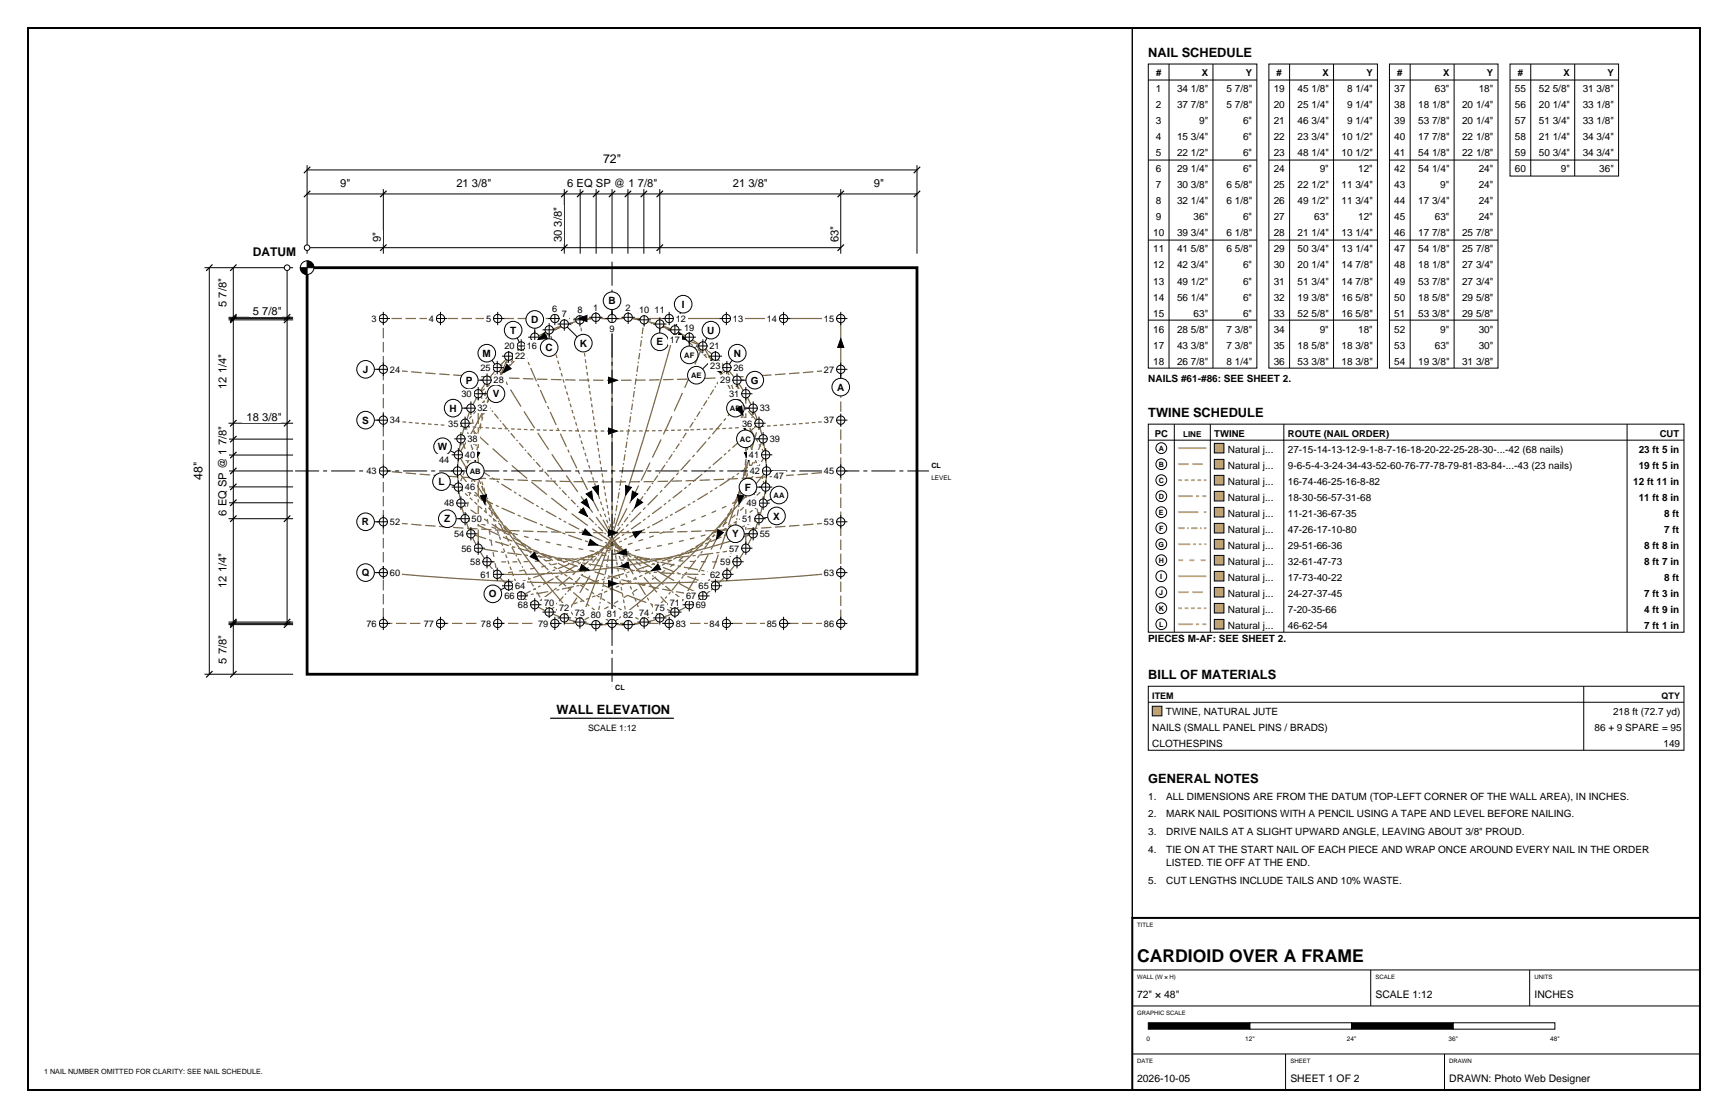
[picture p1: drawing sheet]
<svg xmlns="http://www.w3.org/2000/svg" width="432mm" height="279mm" viewBox="0 0 432 279" stroke-linecap="round" stroke-linejoin="round" font-family="sans-serif">
<defs><g id="words">
<text font-size="4.4" x="284.1" y="240.4">CARDIOID OVER A FRAME</text>
<g font-size="3.2">
<text x="286.9" y="14.2">NAIL SCHEDULE</text>
<text x="286.9" y="104.2">TWINE SCHEDULE</text>
<text x="286.9" y="169.7">BILL OF MATERIALS</text>
<text x="139" y="178.5">WALL ELEVATION</text>
<text x="286.9" y="195.7">GENERAL NOTES</text>
</g>
<g font-size="3.1">
<text x="150.7" y="40.8">72&quot;</text>
<text x="50.6" y="119.9" transform="rotate(-90 50.6 119.9)">48&quot;</text>
</g>
<text font-size="3" x="63.2" y="63.9">DATUM</text>
<g font-size="2.8">
<text x="85" y="46.8">9&quot;</text>
<text x="114" y="46.8">21 3/8&quot;</text>
<text x="141.7" y="46.8">6 EQ SP @ 1 7/8&quot;</text>
<text x="183.1" y="46.8">21 3/8&quot;</text>
<text x="218.4" y="46.8">9&quot;</text>
<text x="95.2" y="60.5" transform="rotate(-90 95.2 60.5)">9&quot;</text>
<text x="140.4" y="60.5" transform="rotate(-90 140.4 60.5)">30 3/8&quot;</text>
<text x="209.5" y="60.5" transform="rotate(-90 209.5 60.5)">63&quot;</text>
<text x="56.6" y="76.7" transform="rotate(-90 56.6 76.7)">5 7/8&quot;</text>
<text x="63.2" y="78.7">5 7/8&quot;</text>
<text x="56.6" y="97.2" transform="rotate(-90 56.6 97.2)">12 1/4&quot;</text>
<text x="61.6" y="105.2">18 3/8&quot;</text>
<text x="56.6" y="128.9" transform="rotate(-90 56.6 128.9)">6 EQ SP @ 1 7/8&quot;</text>
<text x="56.6" y="146.9" transform="rotate(-90 56.6 146.9)">12 1/4&quot;</text>
<text x="56.6" y="165.9" transform="rotate(-90 56.6 165.9)">5 7/8&quot;</text>
</g>
<g font-size="2.6">
<text x="284.1" y="249.4">72&quot; × 48&quot;</text>
<text x="343.7" y="249.4">SCALE 1:12</text>
<text x="383.4" y="249.4">INCHES</text>
<text x="284.1" y="270.4">2026-10-05</text>
<text x="322.4" y="270.4">SHEET 1 OF 2</text>
<text x="362.2" y="270.4">DRAWN: Photo Web Designer</text>
</g>
<g font-size="2.5">
<text x="288.8" y="23.1">1</text>
<text x="294.1" y="23.1">34 1/8&quot;</text>
<text x="306.5" y="23.1">5 7/8&quot;</text>
<text x="318.3" y="23.1">19</text>
<text x="324.3" y="23.1">45 1/8&quot;</text>
<text x="336.6" y="23.1">8 1/4&quot;</text>
<text x="348.4" y="23.1">37</text>
<text x="358.5" y="23.1">63&quot;</text>
<text x="369.5" y="23.1">18&quot;</text>
<text x="378.5" y="23.1">55</text>
<text x="384.5" y="23.1">52 5/8&quot;</text>
<text x="395.5" y="23.1">31 3/8&quot;</text>
<text x="288.8" y="27.1">2</text>
<text x="294.1" y="27.1">37 7/8&quot;</text>
<text x="306.5" y="27.1">5 7/8&quot;</text>
<text x="318.3" y="27.1">20</text>
<text x="324.3" y="27.1">25 1/4&quot;</text>
<text x="336.6" y="27.1">9 1/4&quot;</text>
<text x="348.4" y="27.1">38</text>
<text x="354.4" y="27.1">18 1/8&quot;</text>
<text x="365.4" y="27.1">20 1/4&quot;</text>
<text x="378.5" y="27.1">56</text>
<text x="384.5" y="27.1">20 1/4&quot;</text>
<text x="395.5" y="27.1">33 1/8&quot;</text>
<text x="288.8" y="31.1">3</text>
<text x="288.8" y="35.1">4</text>
<text x="294.1" y="35.1">15 3/4&quot;</text>
<text x="299.6" y="31.1">9&quot;</text>
<text x="310.6" y="31.1">6&quot;</text>
<text x="310.6" y="35.1">6&quot;</text>
<text x="318.3" y="31.1">21</text>
<text x="318.3" y="35.1">22</text>
<text x="324.3" y="31.1">46 3/4&quot;</text>
<text x="324.3" y="35.1">23 3/4&quot;</text>
<text x="335.2" y="35.1">10 1/2&quot;</text>
<text x="336.6" y="31.1">9 1/4&quot;</text>
<text x="348.4" y="31.1">39</text>
<text x="348.4" y="35.1">40</text>
<text x="354.4" y="31.1">53 7/8&quot;</text>
<text x="354.4" y="35.1">17 7/8&quot;</text>
<text x="365.4" y="31.1">20 1/4&quot;</text>
<text x="365.4" y="35.1">22 1/8&quot;</text>
<text x="378.5" y="31.1">57</text>
<text x="378.5" y="35.1">58</text>
<text x="384.5" y="31.1">51 3/4&quot;</text>
<text x="384.5" y="35.1">21 1/4&quot;</text>
<text x="395.5" y="31.1">33 1/8&quot;</text>
<text x="395.5" y="35.1">34 3/4&quot;</text>
<text x="288.8" y="39.1">5</text>
<text x="294.1" y="39.1">22 1/2&quot;</text>
<text x="310.6" y="39.1">6&quot;</text>
<text x="318.3" y="39.1">23</text>
<text x="324.3" y="39.1">48 1/4&quot;</text>
<text x="335.2" y="39.1">10 1/2&quot;</text>
<text x="348.4" y="39.1">41</text>
<text x="354.4" y="39.1">54 1/8&quot;</text>
<text x="365.4" y="39.1">22 1/8&quot;</text>
<text x="378.5" y="39.1">59</text>
<text x="384.5" y="39.1">50 3/4&quot;</text>
<text x="395.5" y="39.1">34 3/4&quot;</text>
<text x="288.8" y="43.1">6</text>
<text x="288.8" y="47.1">7</text>
<text x="294.1" y="43.1">29 1/4&quot;</text>
<text x="294.1" y="47.1">30 3/8&quot;</text>
<text x="306.5" y="47.1">6 5/8&quot;</text>
<text x="310.6" y="43.1">6&quot;</text>
<text x="318.3" y="43.1">24</text>
<text x="318.3" y="47.1">25</text>
<text x="324.3" y="47.1">22 1/2&quot;</text>
<text x="329.8" y="43.1">9&quot;</text>
<text x="335.2" y="47.1">11 3/4&quot;</text>
<text x="339.4" y="43.1">12&quot;</text>
<text x="348.4" y="43.1">42</text>
<text x="348.4" y="47.1">43</text>
<text x="354.4" y="43.1">54 1/4&quot;</text>
<text x="359.9" y="47.1">9&quot;</text>
<text x="369.5" y="43.1">24&quot;</text>
<text x="369.5" y="47.1">24&quot;</text>
<text x="378.5" y="43.1">60</text>
<text x="390" y="43.1">9&quot;</text>
<text x="399.6" y="43.1">36&quot;</text>
<text x="288.8" y="51.1">8</text>
<text x="294.1" y="51.1">32 1/4&quot;</text>
<text x="306.5" y="51.1">6 1/8&quot;</text>
<text x="318.3" y="51.1">26</text>
<text x="324.3" y="51.1">49 1/2&quot;</text>
<text x="335.2" y="51.1">11 3/4&quot;</text>
<text x="348.4" y="51.1">44</text>
<text x="354.4" y="51.1">17 3/4&quot;</text>
<text x="369.5" y="51.1">24&quot;</text>
<text x="288.2" y="59.1">10</text>
<text x="288.8" y="55.1">9</text>
<text x="294.1" y="59.1">39 3/4&quot;</text>
<text x="298.3" y="55.1">36&quot;</text>
<text x="306.5" y="59.1">6 1/8&quot;</text>
<text x="310.6" y="55.1">6&quot;</text>
<text x="318.3" y="55.1">27</text>
<text x="318.3" y="59.1">28</text>
<text x="324.3" y="59.1">21 1/4&quot;</text>
<text x="328.4" y="55.1">63&quot;</text>
<text x="335.2" y="59.1">13 1/4&quot;</text>
<text x="339.4" y="55.1">12&quot;</text>
<text x="348.4" y="55.1">45</text>
<text x="348.4" y="59.1">46</text>
<text x="354.4" y="59.1">17 7/8&quot;</text>
<text x="358.5" y="55.1">63&quot;</text>
<text x="365.4" y="59.1">25 7/8&quot;</text>
<text x="369.5" y="55.1">24&quot;</text>
<text x="288.2" y="63.1">11</text>
<text x="294.1" y="63.1">41 5/8&quot;</text>
<text x="306.5" y="63.1">6 5/8&quot;</text>
<text x="318.3" y="63.1">29</text>
<text x="324.3" y="63.1">50 3/4&quot;</text>
<text x="335.2" y="63.1">13 1/4&quot;</text>
<text x="348.4" y="63.1">47</text>
<text x="354.4" y="63.1">54 1/8&quot;</text>
<text x="365.4" y="63.1">25 7/8&quot;</text>
<text x="288.2" y="67.1">12</text>
<text x="288.2" y="71.1">13</text>
<text x="294.1" y="67.1">42 3/4&quot;</text>
<text x="294.1" y="71.1">49 1/2&quot;</text>
<text x="310.6" y="67.1">6&quot;</text>
<text x="310.6" y="71.1">6&quot;</text>
<text x="318.3" y="67.1">30</text>
<text x="318.3" y="71.1">31</text>
<text x="324.3" y="67.1">20 1/4&quot;</text>
<text x="324.3" y="71.1">51 3/4&quot;</text>
<text x="335.2" y="67.1">14 7/8&quot;</text>
<text x="335.2" y="71.1">14 7/8&quot;</text>
<text x="348.4" y="67.1">48</text>
<text x="348.4" y="71.1">49</text>
<text x="354.4" y="67.1">18 1/8&quot;</text>
<text x="354.4" y="71.1">53 7/8&quot;</text>
<text x="365.4" y="67.1">27 3/4&quot;</text>
<text x="365.4" y="71.1">27 3/4&quot;</text>
<text x="152" y="76.1">B</text>
<text x="170.4" y="76.9">I</text>
<text x="288.2" y="75.1">14</text>
<text x="294.1" y="75.1">56 1/4&quot;</text>
<text x="310.6" y="75.1">6&quot;</text>
<text x="318.3" y="75.1">32</text>
<text x="324.3" y="75.1">19 3/8&quot;</text>
<text x="335.2" y="75.1">16 5/8&quot;</text>
<text x="348.4" y="75.1">50</text>
<text x="354.4" y="75.1">18 5/8&quot;</text>
<text x="365.4" y="75.1">29 5/8&quot;</text>
<text x="127.5" y="83.4">T</text>
<text x="132.7" y="80.7">D</text>
<text x="176.7" y="83.4">U</text>
<text x="288.2" y="79.1">15</text>
<text x="288.2" y="83.1">16</text>
<text x="294.1" y="83.1">28 5/8&quot;</text>
<text x="298.3" y="79.1">63&quot;</text>
<text x="306.5" y="83.1">7 3/8&quot;</text>
<text x="310.6" y="79.1">6&quot;</text>
<text x="318.3" y="79.1">33</text>
<text x="318.3" y="83.1">34</text>
<text x="324.3" y="79.1">52 5/8&quot;</text>
<text x="329.8" y="83.1">9&quot;</text>
<text x="335.2" y="79.1">16 5/8&quot;</text>
<text x="339.4" y="83.1">18&quot;</text>
<text x="348.4" y="79.1">51</text>
<text x="348.4" y="83.1">52</text>
<text x="354.4" y="79.1">53 3/8&quot;</text>
<text x="359.9" y="83.1">9&quot;</text>
<text x="365.4" y="79.1">29 5/8&quot;</text>
<text x="369.5" y="83.1">30&quot;</text>
<text x="120.6" y="89.2">M</text>
<text x="136.3" y="87.8">C</text>
<text x="144.9" y="86.7">K</text>
<text x="164" y="86.3">E</text>
<text x="183.3" y="89.2">N</text>
<text x="288.2" y="87.1">17</text>
<text x="294.1" y="87.1">43 3/8&quot;</text>
<text x="306.5" y="87.1">7 3/8&quot;</text>
<text x="318.3" y="87.1">35</text>
<text x="324.3" y="87.1">18 5/8&quot;</text>
<text x="335.2" y="87.1">18 3/8&quot;</text>
<text x="348.4" y="87.1">53</text>
<text x="358.5" y="87.1">63&quot;</text>
<text x="369.5" y="87.1">30&quot;</text>
<text x="90.7" y="93.2">J</text>
<text x="116.4" y="95.9">P</text>
<text x="187.6" y="95.9">G</text>
<text x="286.9" y="95.5">NAILS #61-#86: SEE SHEET 2.</text>
<text x="288.2" y="91.1">18</text>
<text x="294.1" y="91.1">26 7/8&quot;</text>
<text x="306.5" y="91.1">8 1/4&quot;</text>
<text x="318.3" y="91.1">36</text>
<text x="324.3" y="91.1">53 3/8&quot;</text>
<text x="335.2" y="91.1">18 3/8&quot;</text>
<text x="348.4" y="91.1">54</text>
<text x="354.4" y="91.1">19 3/8&quot;</text>
<text x="365.4" y="91.1">31 3/8&quot;</text>
<text x="123.1" y="99.3">V</text>
<text x="209.2" y="97.6">A</text>
<text x="90.5" y="105.9">S</text>
<text x="112.3" y="102.9">H</text>
<text x="109.4" y="112.5">W</text>
<text x="306.8" y="113.1">Natural j...</text>
<text x="321.8" y="113.1">27-15-14-13-12-9-1-8-7-16-18-20-22-25-28-30-...-42 (68 nails)</text>
<text x="409.5" y="113.1">23 ft 5 in</text>
<text x="306.8" y="117.1">Natural j...</text>
<text x="321.8" y="117.1">9-6-5-4-3-24-34-43-52-60-76-77-78-79-81-83-84-...-43 (23 nails)</text>
<text x="409.5" y="117.1">19 ft 5 in</text>
<text x="109.6" y="121.3">L</text>
<text x="186.1" y="122.6">F</text>
<text x="306.8" y="121.1">Natural j...</text>
<text x="306.8" y="125.1">Natural j...</text>
<text x="321.8" y="121.1">16-74-46-25-16-8-82</text>
<text x="321.8" y="125.1">18-30-56-57-31-68</text>
<text x="408.1" y="121.1">12 ft 11 in</text>
<text x="409.5" y="125.1">11 ft 8 in</text>
<text x="90.5" y="131.3">R</text>
<text x="111" y="130.5">Z</text>
<text x="193.2" y="129.8">X</text>
<text x="306.8" y="129.1">Natural j...</text>
<text x="321.8" y="129.1">11-21-36-67-35</text>
<text x="415.9" y="129.1">8 ft</text>
<text x="182.9" y="134.3">Y</text>
<text x="306.8" y="133.1">Natural j...</text>
<text x="306.8" y="137.1">Natural j...</text>
<text x="321.8" y="133.1">47-26-17-10-80</text>
<text x="321.8" y="137.1">29-51-66-36</text>
<text x="410.9" y="137.1">8 ft 8 in</text>
<text x="415.9" y="133.1">7 ft</text>
<text x="90.4" y="144">Q</text>
<text x="306.8" y="141.1">Natural j...</text>
<text x="321.8" y="141.1">32-61-47-73</text>
<text x="410.9" y="141.1">8 ft 7 in</text>
<text x="122.2" y="149.3">O</text>
<text x="306.8" y="145.1">Natural j...</text>
<text x="306.8" y="149.1">Natural j...</text>
<text x="321.8" y="145.1">17-73-40-22</text>
<text x="321.8" y="149.1">24-27-37-45</text>
<text x="410.9" y="149.1">7 ft 3 in</text>
<text x="415.9" y="145.1">8 ft</text>
<text x="306.8" y="153.1">Natural j...</text>
<text x="321.8" y="153.1">7-20-35-66</text>
<text x="410.9" y="153.1">4 ft 9 in</text>
<text x="286.9" y="160.5">PIECES M-AF: SEE SHEET 2.</text>
<text x="306.8" y="157.1">Natural j...</text>
<text x="321.8" y="157.1">46-62-54</text>
<text x="410.9" y="157.1">7 ft 1 in</text>
<text x="291.3" y="178.6">TWINE, NATURAL JUTE</text>
<text x="403.1" y="178.6">218 ft (72.7 yd)</text>
<text x="287.9" y="182.6">NAILS (SMALL PANEL PINS / BRADS)</text>
<text x="398.4" y="182.6">86 + 9 SPARE = 95</text>
<text x="287.9" y="186.6">CLOTHESPINS</text>
<text x="415.7" y="186.6">149</text>
<text x="286.9" y="199.9">1.</text>
<text x="291.4" y="199.9">ALL DIMENSIONS ARE FROM THE DATUM (TOP-LEFT CORNER OF THE WALL AREA), IN INCHES.</text>
<text x="286.9" y="204.3">2.</text>
<text x="286.9" y="208.7">3.</text>
<text x="291.4" y="204.3">MARK NAIL POSITIONS WITH A PENCIL USING A TAPE AND LEVEL BEFORE NAILING.</text>
<text x="291.4" y="208.7">DRIVE NAILS AT A SLIGHT UPWARD ANGLE, LEAVING ABOUT 3/8&quot; PROUD.</text>
<text x="286.9" y="213.1">4.</text>
<text x="291.4" y="213.1">TIE ON AT THE START NAIL OF EACH PIECE AND WRAP ONCE AROUND EVERY NAIL IN THE ORDER</text>
<text x="286.9" y="220.9">5.</text>
<text x="291.4" y="216.5">LISTED. TIE OFF AT THE END.</text>
<text x="291.4" y="220.9">CUT LENGTHS INCLUDE TAILS AND 10% WASTE.</text>
</g>
<g font-size="2.4">
<text x="288.9" y="19.1">#</text>
<text x="300.3" y="19.1">X</text>
<text x="311.3" y="19.1">Y</text>
<text x="319" y="19.1">#</text>
<text x="330.5" y="19.1">X</text>
<text x="341.4" y="19.1">Y</text>
<text x="349.1" y="19.1">#</text>
<text x="360.6" y="19.1">X</text>
<text x="371.6" y="19.1">Y</text>
<text x="379.3" y="19.1">#</text>
<text x="390.7" y="19.1">X</text>
<text x="401.7" y="19.1">Y</text>
<text x="288.6" y="109.1">PC</text>
<text x="303.4" y="109.1">TWINE</text>
<text x="321.8" y="109.1">ROUTE (NAIL ORDER)</text>
<text x="414.7" y="109.1">CUT</text>
</g>
<g font-size="2.3">
<text x="138" y="78">6</text>
<text x="148.3" y="77.7">1</text>
<text x="156.3" y="77.7">2</text>
<text x="92.9" y="80.4">3</text>
<text x="107.2" y="80.4">4</text>
<text x="121.5" y="80.4">5</text>
<text x="140.4" y="79.3">7</text>
<text x="144.3" y="78.3">8</text>
<text x="152.3" y="82.9">9</text>
<text x="159.7" y="78.3">10</text>
<text x="163.6" y="78.1">11</text>
<text x="168.9" y="80.4">12</text>
<text x="171" y="82.6">19</text>
<text x="183.1" y="80.4">13</text>
<text x="191.6" y="80.4">14</text>
<text x="205.9" y="80.4">15</text>
<text x="126.1" y="87.3">20</text>
<text x="128.7" y="89.8">22</text>
<text x="131.6" y="87.1">16</text>
<text x="167.4" y="85.7">17</text>
<text x="177.3" y="87.3">21</text>
<text x="97.4" y="93.1">24</text>
<text x="120.1" y="92.7">25</text>
<text x="123.3" y="95.8">28</text>
<text x="177.5" y="92.3">23</text>
<text x="180" y="95.8">29</text>
<text x="183.3" y="92.7">26</text>
<text x="205.9" y="93.1">27</text>
<text x="115.3" y="99.2">30</text>
<text x="182.2" y="99.2">31</text>
<text x="97.4" y="105.8">34</text>
<text x="112" y="106.6">35</text>
<text x="119.3" y="102.8">32</text>
<text x="185.5" y="106.6">36</text>
<text x="189.8" y="102.8">33</text>
<text x="205.9" y="105.8">37</text>
<text x="116.8" y="110.5">38</text>
<text x="192.3" y="110.5">39</text>
<text x="91.6" y="118.5">43</text>
<text x="109.7" y="115.7">44</text>
<text x="116.2" y="114.5">40</text>
<text x="187.1" y="114.5">41</text>
<text x="187.3" y="118.5">42</text>
<text x="193.4" y="119.7">47</text>
<text x="205.9" y="118.5">45</text>
<text x="116.2" y="122.6">46</text>
<text x="97.4" y="131.2">52</text>
<text x="111" y="126.5">48</text>
<text x="117.9" y="130.5">50</text>
<text x="185.5" y="130.5">51</text>
<text x="186.5" y="126.5">49</text>
<text x="205.9" y="131.2">53</text>
<text x="113.5" y="134.2">54</text>
<text x="115.3" y="137.8">56</text>
<text x="182.2" y="137.8">57</text>
<text x="189.8" y="134.2">55</text>
<text x="97.4" y="143.9">60</text>
<text x="117.5" y="141.2">58</text>
<text x="180" y="141.2">59</text>
<text x="205.9" y="143.9">63</text>
<text x="120.1" y="144.4">61</text>
<text x="126.1" y="149.8">66</text>
<text x="128.7" y="147.2">64</text>
<text x="171.4" y="149.8">67</text>
<text x="174.6" y="147.2">65</text>
<text x="177.4" y="144.4">62</text>
<text x="129.4" y="152">68</text>
<text x="136" y="151.3">70</text>
<text x="139.7" y="152.8">72</text>
<text x="143.6" y="153.8">73</text>
<text x="147.6" y="154.5">80</text>
<text x="151.7" y="154.2">81</text>
<text x="155.7" y="154.5">82</text>
<text x="159.7" y="153.8">74</text>
<text x="163.6" y="152.8">75</text>
<text x="167.4" y="151.3">71</text>
<text x="173.9" y="152">69</text>
<text x="91.6" y="156.6">76</text>
<text x="105.9" y="156.6">77</text>
<text x="120.2" y="156.6">78</text>
<text x="134.4" y="156.6">79</text>
<text x="168.9" y="156.6">83</text>
<text x="177.3" y="156.6">84</text>
<text x="191.6" y="156.6">85</text>
<text x="205.9" y="156.6">86</text>
</g>
<g font-size="2.2">
<text x="287.9" y="174.6">ITEM</text>
<text x="415.2" y="174.6">QTY</text>
<text x="146.9" y="182.7">SCALE 1:12</text>
</g>
<text font-size="2" x="295.6" y="109.1">LINE</text>
<g font-size="1.9">
<text x="171" y="89.4">AF</text>
<text x="172.7" y="94.5">AE</text>
<text x="182.4" y="102.7">AD</text>
<text x="184.9" y="110.4">AC</text>
<text x="117.4" y="118.4">AB</text>
<text x="193.3" y="124.4">AA</text>
</g>
<g font-size="1.8">
<text x="289.5" y="112.7">A</text>
<text x="232.7" y="117">CL</text>
<text x="289.5" y="116.6">B</text>
<text x="289.5" y="120.7">C</text>
<text x="289.5" y="124.7">D</text>
<text x="289.6" y="128.6">E</text>
<text x="289.5" y="136.7">G</text>
<text x="289.6" y="132.6">F</text>
<text x="289.5" y="140.6">H</text>
<text x="289.7" y="148.7">J</text>
<text x="289.9" y="144.6">I</text>
<text x="289.5" y="152.6">K</text>
<text x="289.6" y="156.6">L</text>
<text x="153.7" y="172.5">CL</text>
<text x="11" y="268.4">1 NAIL NUMBER OMITTED FOR CLARITY: SEE NAIL SCHEDULE.</text>
</g>
<g font-size="1.6">
<text x="232.7" y="120">LEVEL</text>
<text x="286.5" y="260.2">0</text>
<text x="311.2" y="260.2">12&quot;</text>
<text x="336.6" y="260.2">24&quot;</text>
<text x="362" y="260.2">36&quot;</text>
<text x="387.4" y="260.2">48&quot;</text>
</g>
<g font-size="1.5">
<text x="284.1" y="231.7">TITLE</text>
<text x="284.1" y="244.7">WALL (W × H)</text>
<text x="343.7" y="244.7">SCALE</text>
<text x="383.4" y="244.7">UNITS</text>
<text x="284.1" y="253.7">GRAPHIC SCALE</text>
<text x="284.1" y="265.7">DATE</text>
<text x="322.4" y="265.7">SHEET</text>
<text x="362.2" y="265.7">DRAWN</text>
</g>
</g></defs>
<path d="M168.6 82.4a682.8 682.8 0 0 1-23.7 73.1 243.8 243.8 0 0 1-30.4-41.8 168.5 168.5 0 0 0 12.6-24.7M210.1 92.3v-12.7h-59.5a6.6 6.6 0 0 0-4 .2l-1.7 .1-1.9 .7-2 .4-1.9 .9-1.9 .5-1.8 1.1-1.8 .8-.8 .7a20.2 20.2 0 0 0-4.6 3.3 5.6 5.6 0 0 0-2.3 2.1 20.6 20.6 0 0 0-3.8 4.2l-1.1 1.7a17.9 17.9 0 0 0-2.9 4.9l-.4 .8-1.5 3.8-1 3.9-.7 4-.2 4 .2 4 .9 5.1 1.4 4.6 1.6 3.7 2.2 3.8 2.2 3 2.9 3.2 3 2.7 3.2 2.4 3.8 2.2 3.7 1.6 3.2 1 2 .4a18 18 0 0 0 8.3 .4 18.9 18.9 0 0 0 8.7-.4l5.5-1.6 3.6-1.7 3.5-2.1 3.3-2.4 2.9-2.7 2.7-3 2.4-3.3 1.6-2.9 1.8-4 1.4-4.2 .7-3.6 .6-6.2-.3-4-.6-4-.3-1.2a38.1 38.1 0 0 0-6.9-14.1 20.8 20.8 0 0 0-3.8-4.3 5.7 5.7 0 0 0-2.2-2 18.1 18.1 0 0 0-4.4-3.1l-.9-.7-1.8-.8-1.8-1.1-1.9-.5-1.8-.9-2-.4-1.9-.7-2.4-.2a4.6 4.6 0 0 0-3-.1h-2.7v76.2a212.2 212.2 0 0 0 38.7-38.1M188.2 133.4a183.5 183.5 0 0 1-64 10.1M95.8 143.1a597.4 597.4 0 0 0 114.3 0" fill="none" stroke="#7a633d" stroke-width=".3"/>
<path d="M152.9 79.6h-57.1v76.2h114.3v-38.1a597.4 597.4 0 0 1-114.3 0M95.8 92.3a597.4 597.4 0 0 0 114.3 0v25.4M95.8 130.4a597.4 597.4 0 0 0 114.3 0M116.2 129.6a183.6 183.6 0 0 0 59.4 19.3" fill="none" stroke="#7a633d" stroke-width=".3" stroke-dasharray="2.6 .9" stroke-linecap="butt"/>
<path d="M137.2 82.4a688.9 688.9 0 0 0 23.8 73.1 197.3 197.3 0 0 1-46.5-33.8 283.9 283.9 0 0 0 9.7-29.8 55.4 55.4 0 0 0 13-9.5l3.9-.9 3.8-1.6a1357.4 1357.4 0 0 0 12.1 76.2M141 81a37.3 37.3 0 0 1-10.8 5.5 112.4 112.4 0 0 1-14 19.3 405.8 405.8 0 0 0 14 43.1M95.8 105a597.4 597.4 0 0 0 114.3 0M190.7 125.7a187.8 187.8 0 0 1-53.5 27.3" fill="none" stroke="#7a633d" stroke-width=".3" stroke-dasharray=".9 .7" stroke-linecap="butt"/>
<path d="M130.2 86.5a466.1 466.1 0 0 0 34.7 67.9M133.6 84.3a78.1 78.1 0 0 1-14.1 14.1v38.6a187.2 187.2 0 0 0 66.9 0v-38.6a293 293 0 0 1-52.8 52.7M114.3 117.7a211.4 211.4 0 0 0 38.6 38.1M114.5 121.7a206.9 206.9 0 0 0 67.1 21.8 183.5 183.5 0 0 1-63.9-10.1" fill="none" stroke="#7a633d" stroke-width=".3" stroke-dasharray="3.6 .8 .8 .8" stroke-linecap="butt"/>
<path d="M124.2 91.9a355.2 355.2 0 0 0 44.4 61.1 188.2 188.2 0 0 1-53.4-27.3M164.9 81a37.4 37.4 0 0 0 10.7 5.5 111.7 111.7 0 0 0 14.1 19.3 408.6 408.6 0 0 1-14.1 43.1 252.1 252.1 0 0 1-59.4-43.1M175.6 86.5a464.8 464.8 0 0 1-34.6 67.9M190.7 109.7a295.5 295.5 0 0 1-22.1 43.3" fill="none" stroke="#7a633d" stroke-width=".3" stroke-dasharray="5 1.4" stroke-linecap="butt"/>
<path d="M119.5 98.4a293 293 0 0 0 52.7 52.7M181.6 91.9a355.9 355.9 0 0 1-44.4 61.1 295.5 295.5 0 0 1-22-43.3M188.2 102l-3.3 22.7-3.3 18.8M191.3 121.7a281 281 0 0 1-9.7-29.8 55.2 55.2 0 0 1-13-9.5l-3.8-.9-3.8-1.6a1357.4 1357.4 0 0 1-12.1 76.2" fill="none" stroke="#7a633d" stroke-width=".3" stroke-dasharray="1.6 .6 .4 .6" stroke-linecap="butt"/>
<path d="M178.8 89a168.5 168.5 0 0 0 12.5 24.7M184.2 95l2.7 18.9 2.8 15.7a183.8 183.8 0 0 1-59.5 19.3 252.4 252.4 0 0 0 59.5-43.1M114.5 113.7a225.9 225.9 0 0 0 64.3 32.7M127.1 146.4a225.6 225.6 0 0 0 64.2-32.7 242.3 242.3 0 0 1-30.3 41.8" fill="none" stroke="#7a633d" stroke-width=".3" stroke-dasharray="3 .7 .7 .7 .7 .7" stroke-linecap="butt"/>
<path d="M121.7 95l-2.7 18.9-2.8 15.7a194.8 194.8 0 0 0 68 10.8M172.2 84.3a78.9 78.9 0 0 0 14.2 14.1M117.7 102l3.8 26.1 2.7 15.4a207 207 0 0 0 67.1-21.8 197.3 197.3 0 0 1-46.4 33.8M189.7 129.6a194.8 194.8 0 0 1-68 10.8" fill="none" stroke="#7a633d" stroke-width=".3" stroke-dasharray="1.2 1.6" stroke-linecap="butt"/>
<path d="M76.7 66.9h152.4v101.6h-152.4z" fill="none" stroke="#000" stroke-width=".7" stroke-linecap="butt"/>
<path d="M152.9 65.4v106.1M73.7 117.7h158.4" fill="none" stroke="#000" stroke-width=".25" stroke-dasharray="6 1 1 1" stroke-linecap="butt"/>
<circle cx="76.7" cy="66.9" r="1.7" fill="#fff" stroke="#000" stroke-width=".25"/>
<path d="M76.7 65.2a1.71 1.71 0 0 1 1.7 1.7h-1.7zM75 66.9h1.7v1.7a1.69 1.69 0 0 1-1.7-1.7z" fill="#000" stroke="#000" stroke-width=".25"/>
<path d="M61.3 61.3h12.4v3h-12.4z" fill="#fff"/>
<circle cx="95.8" cy="79.6" r="1.04" fill="#fff" stroke="#000" stroke-width=".25"/>
<path d="M94.1 79.6h3.3M95.8 77.9v3.4" fill="none" stroke="#000" stroke-width=".25"/>
<circle cx="110.1" cy="79.6" r="1.04" fill="#fff" stroke="#000" stroke-width=".25"/>
<path d="M108.4 79.6h3.3M110.1 77.9v3.4" fill="none" stroke="#000" stroke-width=".25"/>
<circle cx="124.4" cy="79.6" r="1.04" fill="#fff" stroke="#000" stroke-width=".25"/>
<path d="M122.7 79.6h3.3M124.4 77.9v3.4" fill="none" stroke="#000" stroke-width=".25"/>
<circle cx="138.6" cy="79.6" r="1.04" fill="#fff" stroke="#000" stroke-width=".25"/>
<path d="M137 79.6h3.3M138.6 77.9v3.4" fill="none" stroke="#000" stroke-width=".25"/>
<circle cx="152.9" cy="79.6" r="1.04" fill="#fff" stroke="#000" stroke-width=".25"/>
<path d="M151.3 79.6h3.3M152.9 77.9v3.4" fill="none" stroke="#000" stroke-width=".25"/>
<circle cx="167.2" cy="79.6" r="1.04" fill="#fff" stroke="#000" stroke-width=".25"/>
<path d="M165.6 79.6h3.3M167.2 77.9v3.4" fill="none" stroke="#000" stroke-width=".25"/>
<circle cx="181.5" cy="79.6" r="1.04" fill="#fff" stroke="#000" stroke-width=".25"/>
<path d="M179.9 79.6h3.3M181.5 77.9v3.4" fill="none" stroke="#000" stroke-width=".25"/>
<circle cx="195.8" cy="79.6" r="1.04" fill="#fff" stroke="#000" stroke-width=".25"/>
<path d="M194.1 79.6h3.4M195.8 77.9v3.4" fill="none" stroke="#000" stroke-width=".25"/>
<circle cx="210.1" cy="79.6" r="1.04" fill="#fff" stroke="#000" stroke-width=".25"/>
<path d="M208.4 79.6h3.3M210.1 77.9v3.4" fill="none" stroke="#000" stroke-width=".25"/>
<circle cx="95.8" cy="155.8" r="1.04" fill="#fff" stroke="#000" stroke-width=".25"/>
<path d="M94.1 155.8h3.3M95.8 154.1v3.4" fill="none" stroke="#000" stroke-width=".25"/>
<circle cx="110.1" cy="155.8" r="1.04" fill="#fff" stroke="#000" stroke-width=".25"/>
<path d="M108.4 155.8h3.3M110.1 154.1v3.4" fill="none" stroke="#000" stroke-width=".25"/>
<circle cx="124.4" cy="155.8" r="1.04" fill="#fff" stroke="#000" stroke-width=".25"/>
<path d="M122.7 155.8h3.3M124.4 154.1v3.4" fill="none" stroke="#000" stroke-width=".25"/>
<circle cx="138.6" cy="155.8" r="1.04" fill="#fff" stroke="#000" stroke-width=".25"/>
<path d="M137 155.8h3.3M138.6 154.1v3.4" fill="none" stroke="#000" stroke-width=".25"/>
<circle cx="152.9" cy="155.8" r="1.04" fill="#fff" stroke="#000" stroke-width=".25"/>
<path d="M151.3 155.8h3.3M152.9 154.1v3.4" fill="none" stroke="#000" stroke-width=".25"/>
<circle cx="167.2" cy="155.8" r="1.04" fill="#fff" stroke="#000" stroke-width=".25"/>
<path d="M165.6 155.8h3.3M167.2 154.1v3.4" fill="none" stroke="#000" stroke-width=".25"/>
<circle cx="181.5" cy="155.8" r="1.04" fill="#fff" stroke="#000" stroke-width=".25"/>
<path d="M179.9 155.8h3.3M181.5 154.1v3.4" fill="none" stroke="#000" stroke-width=".25"/>
<circle cx="195.8" cy="155.8" r="1.04" fill="#fff" stroke="#000" stroke-width=".25"/>
<path d="M194.1 155.8h3.4M195.8 154.1v3.4" fill="none" stroke="#000" stroke-width=".25"/>
<circle cx="210.1" cy="155.8" r="1.04" fill="#fff" stroke="#000" stroke-width=".25"/>
<path d="M208.4 155.8h3.3M210.1 154.1v3.4" fill="none" stroke="#000" stroke-width=".25"/>
<circle cx="95.8" cy="92.3" r="1.04" fill="#fff" stroke="#000" stroke-width=".25"/>
<path d="M94.1 92.3h3.3M95.8 90.6v3.4" fill="none" stroke="#000" stroke-width=".25"/>
<circle cx="95.8" cy="105" r="1.04" fill="#fff" stroke="#000" stroke-width=".25"/>
<path d="M94.1 105h3.3M95.8 103.3v3.4" fill="none" stroke="#000" stroke-width=".25"/>
<circle cx="95.8" cy="117.7" r="1.04" fill="#fff" stroke="#000" stroke-width=".25"/>
<path d="M94.1 117.7h3.3M95.8 116v3.4" fill="none" stroke="#000" stroke-width=".25"/>
<circle cx="95.8" cy="130.4" r="1.04" fill="#fff" stroke="#000" stroke-width=".25"/>
<path d="M94.1 130.4h3.3M95.8 128.7v3.4" fill="none" stroke="#000" stroke-width=".25"/>
<circle cx="95.8" cy="143.1" r="1.04" fill="#fff" stroke="#000" stroke-width=".25"/>
<path d="M94.1 143.1h3.3M95.8 141.4v3.4" fill="none" stroke="#000" stroke-width=".25"/>
<circle cx="210.1" cy="92.3" r="1.04" fill="#fff" stroke="#000" stroke-width=".25"/>
<path d="M208.4 92.3h3.3M210.1 90.6v3.4" fill="none" stroke="#000" stroke-width=".25"/>
<circle cx="210.1" cy="105" r="1.04" fill="#fff" stroke="#000" stroke-width=".25"/>
<path d="M208.4 105h3.3M210.1 103.3v3.4" fill="none" stroke="#000" stroke-width=".25"/>
<circle cx="210.1" cy="117.7" r="1.04" fill="#fff" stroke="#000" stroke-width=".25"/>
<path d="M208.4 117.7h3.3M210.1 116v3.4" fill="none" stroke="#000" stroke-width=".25"/>
<circle cx="210.1" cy="130.4" r="1.04" fill="#fff" stroke="#000" stroke-width=".25"/>
<path d="M208.4 130.4h3.3M210.1 128.7v3.4" fill="none" stroke="#000" stroke-width=".25"/>
<circle cx="210.1" cy="143.1" r="1.04" fill="#fff" stroke="#000" stroke-width=".25"/>
<path d="M208.4 143.1h3.3M210.1 141.4v3.4" fill="none" stroke="#000" stroke-width=".25"/>
<circle cx="157" cy="79.3" r="1.04" fill="#fff" stroke="#000" stroke-width=".25"/>
<path d="M155.3 79.3h3.3M157 77.6v3.4" fill="none" stroke="#000" stroke-width=".25"/>
<circle cx="161" cy="79.9" r="1.04" fill="#fff" stroke="#000" stroke-width=".25"/>
<path d="M159.3 79.9h3.3M161 78.3v3.3" fill="none" stroke="#000" stroke-width=".25"/>
<circle cx="164.9" cy="81" r="1.04" fill="#fff" stroke="#000" stroke-width=".25"/>
<path d="M164.9 79.3v3.3M163.2 81h3.3" fill="none" stroke="#000" stroke-width=".25"/>
<circle cx="168.6" cy="82.4" r="1.04" fill="#fff" stroke="#000" stroke-width=".25"/>
<path d="M167 82.4h3.3M168.6 80.8v3.3" fill="none" stroke="#000" stroke-width=".25"/>
<circle cx="172.2" cy="84.3" r="1.04" fill="#fff" stroke="#000" stroke-width=".25"/>
<path d="M170.6 84.3h3.3M172.2 82.6v3.3" fill="none" stroke="#000" stroke-width=".25"/>
<circle cx="175.6" cy="86.5" r="1.04" fill="#fff" stroke="#000" stroke-width=".25"/>
<path d="M174 86.5h3.3M175.6 84.8v3.3" fill="none" stroke="#000" stroke-width=".25"/>
<circle cx="178.8" cy="89" r="1.04" fill="#fff" stroke="#000" stroke-width=".25"/>
<path d="M177.1 89h3.3M178.8 87.4v3.3" fill="none" stroke="#000" stroke-width=".25"/>
<circle cx="181.6" cy="91.9" r="1.04" fill="#fff" stroke="#000" stroke-width=".25"/>
<path d="M180 91.9h3.3M181.6 90.2v3.3" fill="none" stroke="#000" stroke-width=".25"/>
<circle cx="184.2" cy="95" r="1.04" fill="#fff" stroke="#000" stroke-width=".25"/>
<path d="M182.5 95h3.3M184.2 93.3v3.4" fill="none" stroke="#000" stroke-width=".25"/>
<circle cx="186.4" cy="98.4" r="1.04" fill="#fff" stroke="#000" stroke-width=".25"/>
<path d="M184.7 98.4h3.3M186.4 96.7v3.4" fill="none" stroke="#000" stroke-width=".25"/>
<circle cx="188.2" cy="102" r="1.04" fill="#fff" stroke="#000" stroke-width=".25"/>
<path d="M186.6 102h3.3M188.2 100.3v3.4" fill="none" stroke="#000" stroke-width=".25"/>
<circle cx="189.7" cy="105.8" r="1.04" fill="#fff" stroke="#000" stroke-width=".25"/>
<path d="M188 105.8h3.3M189.7 104.1v3.3" fill="none" stroke="#000" stroke-width=".25"/>
<circle cx="190.7" cy="109.7" r="1.04" fill="#fff" stroke="#000" stroke-width=".25"/>
<path d="M189 109.7h3.4M190.7 108v3.3" fill="none" stroke="#000" stroke-width=".25"/>
<circle cx="191.3" cy="113.7" r="1.04" fill="#fff" stroke="#000" stroke-width=".25"/>
<path d="M189.7 113.7h3.3M191.3 112v3.3" fill="none" stroke="#000" stroke-width=".25"/>
<circle cx="191.5" cy="117.7" r="1.04" fill="#fff" stroke="#000" stroke-width=".25"/>
<path d="M189.9 117.7h3.3M191.6 116v3.4" fill="none" stroke="#000" stroke-width=".25"/>
<circle cx="191.3" cy="121.7" r="1.04" fill="#fff" stroke="#000" stroke-width=".25"/>
<path d="M189.7 121.7h3.3M191.3 120.1v3.3" fill="none" stroke="#000" stroke-width=".25"/>
<circle cx="190.7" cy="125.7" r="1.04" fill="#fff" stroke="#000" stroke-width=".25"/>
<path d="M189 125.7h3.4M190.7 124.1v3.3" fill="none" stroke="#000" stroke-width=".25"/>
<circle cx="189.7" cy="129.6" r="1.04" fill="#fff" stroke="#000" stroke-width=".25"/>
<path d="M188 129.6h3.3M189.7 128v3.3" fill="none" stroke="#000" stroke-width=".25"/>
<circle cx="188.2" cy="133.4" r="1.04" fill="#fff" stroke="#000" stroke-width=".25"/>
<path d="M186.6 133.4h3.3M188.2 131.7v3.4" fill="none" stroke="#000" stroke-width=".25"/>
<circle cx="186.4" cy="137" r="1.04" fill="#fff" stroke="#000" stroke-width=".25"/>
<path d="M184.7 137h3.3M186.4 135.3v3.4" fill="none" stroke="#000" stroke-width=".25"/>
<circle cx="184.2" cy="140.4" r="1.04" fill="#fff" stroke="#000" stroke-width=".25"/>
<path d="M184.2 138.7v3.3M182.5 140.4h3.3" fill="none" stroke="#000" stroke-width=".25"/>
<circle cx="181.6" cy="143.5" r="1.04" fill="#fff" stroke="#000" stroke-width=".25"/>
<path d="M180 143.5h3.3M181.6 141.9v3.3" fill="none" stroke="#000" stroke-width=".25"/>
<circle cx="178.8" cy="146.4" r="1.04" fill="#fff" stroke="#000" stroke-width=".25"/>
<path d="M177.1 146.4h3.3M178.8 144.7v3.3" fill="none" stroke="#000" stroke-width=".25"/>
<circle cx="175.6" cy="148.9" r="1.04" fill="#fff" stroke="#000" stroke-width=".25"/>
<path d="M174 148.9h3.3M175.6 147.3v3.3" fill="none" stroke="#000" stroke-width=".25"/>
<circle cx="172.2" cy="151.1" r="1.04" fill="#fff" stroke="#000" stroke-width=".25"/>
<path d="M170.6 151.1h3.3M172.2 149.5v3.3" fill="none" stroke="#000" stroke-width=".25"/>
<circle cx="168.6" cy="153" r="1.04" fill="#fff" stroke="#000" stroke-width=".25"/>
<path d="M167 153h3.3M168.6 151.3v3.3" fill="none" stroke="#000" stroke-width=".25"/>
<circle cx="164.9" cy="154.4" r="1.04" fill="#fff" stroke="#000" stroke-width=".25"/>
<path d="M163.2 154.4h3.3M164.9 152.8v3.3" fill="none" stroke="#000" stroke-width=".25"/>
<circle cx="161" cy="155.5" r="1.04" fill="#fff" stroke="#000" stroke-width=".25"/>
<path d="M159.3 155.5h3.3M161 153.8v3.3" fill="none" stroke="#000" stroke-width=".25"/>
<circle cx="157" cy="156.1" r="1.04" fill="#fff" stroke="#000" stroke-width=".25"/>
<path d="M155.3 156.1h3.3M157 154.4v3.4" fill="none" stroke="#000" stroke-width=".25"/>
<circle cx="148.9" cy="156.1" r="1.04" fill="#fff" stroke="#000" stroke-width=".25"/>
<path d="M147.2 156.1h3.4M148.9 154.4v3.4" fill="none" stroke="#000" stroke-width=".25"/>
<circle cx="144.9" cy="155.5" r="1.04" fill="#fff" stroke="#000" stroke-width=".25"/>
<path d="M143.2 155.5h3.4M144.9 153.8v3.3" fill="none" stroke="#000" stroke-width=".25"/>
<circle cx="141" cy="154.4" r="1.04" fill="#fff" stroke="#000" stroke-width=".25"/>
<path d="M139.3 154.4h3.4M141 152.8v3.3" fill="none" stroke="#000" stroke-width=".25"/>
<circle cx="137.2" cy="153" r="1.04" fill="#fff" stroke="#000" stroke-width=".25"/>
<path d="M135.6 153h3.3M137.2 151.3v3.3" fill="none" stroke="#000" stroke-width=".25"/>
<circle cx="133.6" cy="151.1" r="1.04" fill="#fff" stroke="#000" stroke-width=".25"/>
<path d="M132 151.1h3.3M133.6 149.5v3.3" fill="none" stroke="#000" stroke-width=".25"/>
<circle cx="130.2" cy="148.9" r="1.04" fill="#fff" stroke="#000" stroke-width=".25"/>
<path d="M128.6 148.9h3.3M130.2 147.3v3.3" fill="none" stroke="#000" stroke-width=".25"/>
<circle cx="127.1" cy="146.4" r="1.04" fill="#fff" stroke="#000" stroke-width=".25"/>
<path d="M125.4 146.4h3.4M127.1 144.7v3.3" fill="none" stroke="#000" stroke-width=".25"/>
<circle cx="124.2" cy="143.5" r="1.04" fill="#fff" stroke="#000" stroke-width=".25"/>
<path d="M122.6 143.5h3.3M124.2 141.9v3.3" fill="none" stroke="#000" stroke-width=".25"/>
<circle cx="121.7" cy="140.4" r="1.04" fill="#fff" stroke="#000" stroke-width=".25"/>
<path d="M121.7 138.7v3.3M120 140.4h3.4" fill="none" stroke="#000" stroke-width=".25"/>
<circle cx="119.5" cy="137" r="1.04" fill="#fff" stroke="#000" stroke-width=".25"/>
<path d="M117.8 137h3.4M119.5 135.3v3.4" fill="none" stroke="#000" stroke-width=".25"/>
<circle cx="117.7" cy="133.4" r="1.04" fill="#fff" stroke="#000" stroke-width=".25"/>
<path d="M116 133.4h3.3M117.7 131.7v3.4" fill="none" stroke="#000" stroke-width=".25"/>
<circle cx="116.2" cy="129.6" r="1.04" fill="#fff" stroke="#000" stroke-width=".25"/>
<path d="M114.6 129.6h3.3M116.2 128v3.3" fill="none" stroke="#000" stroke-width=".25"/>
<circle cx="115.2" cy="125.7" r="1.04" fill="#fff" stroke="#000" stroke-width=".25"/>
<path d="M113.5 125.7h3.3M115.2 124.1v3.3" fill="none" stroke="#000" stroke-width=".25"/>
<circle cx="114.5" cy="121.7" r="1.04" fill="#fff" stroke="#000" stroke-width=".25"/>
<path d="M112.9 121.7h3.3M114.5 120.1v3.3" fill="none" stroke="#000" stroke-width=".25"/>
<circle cx="114.3" cy="117.7" r="1.04" fill="#fff" stroke="#000" stroke-width=".25"/>
<path d="M112.7 117.7h3.3M114.3 116v3.4" fill="none" stroke="#000" stroke-width=".25"/>
<circle cx="114.5" cy="113.7" r="1.04" fill="#fff" stroke="#000" stroke-width=".25"/>
<path d="M112.9 113.7h3.3M114.5 112v3.3" fill="none" stroke="#000" stroke-width=".25"/>
<circle cx="115.2" cy="109.7" r="1.04" fill="#fff" stroke="#000" stroke-width=".25"/>
<path d="M113.5 109.7h3.3M115.2 108v3.3" fill="none" stroke="#000" stroke-width=".25"/>
<circle cx="116.2" cy="105.8" r="1.04" fill="#fff" stroke="#000" stroke-width=".25"/>
<path d="M114.6 105.8h3.3M116.2 104.1v3.3" fill="none" stroke="#000" stroke-width=".25"/>
<circle cx="117.7" cy="102" r="1.04" fill="#fff" stroke="#000" stroke-width=".25"/>
<path d="M116 102h3.3M117.7 100.3v3.4" fill="none" stroke="#000" stroke-width=".25"/>
<circle cx="119.5" cy="98.4" r="1.04" fill="#fff" stroke="#000" stroke-width=".25"/>
<path d="M117.8 98.4h3.4M119.5 96.7v3.4" fill="none" stroke="#000" stroke-width=".25"/>
<circle cx="121.7" cy="95" r="1.04" fill="#fff" stroke="#000" stroke-width=".25"/>
<path d="M120 95h3.4M121.7 93.3v3.4" fill="none" stroke="#000" stroke-width=".25"/>
<circle cx="124.2" cy="91.9" r="1.04" fill="#fff" stroke="#000" stroke-width=".25"/>
<path d="M122.6 91.9h3.3M124.2 90.2v3.3" fill="none" stroke="#000" stroke-width=".25"/>
<circle cx="127.1" cy="89" r="1.04" fill="#fff" stroke="#000" stroke-width=".25"/>
<path d="M125.4 89h3.4M127.1 87.4v3.3" fill="none" stroke="#000" stroke-width=".25"/>
<circle cx="130.2" cy="86.5" r="1.04" fill="#fff" stroke="#000" stroke-width=".25"/>
<path d="M128.6 86.5h3.3M130.2 84.8v3.3" fill="none" stroke="#000" stroke-width=".25"/>
<circle cx="133.6" cy="84.3" r="1.04" fill="#fff" stroke="#000" stroke-width=".25"/>
<path d="M132 84.3h3.3M133.6 82.6v3.3" fill="none" stroke="#000" stroke-width=".25"/>
<circle cx="137.2" cy="82.4" r="1.04" fill="#fff" stroke="#000" stroke-width=".25"/>
<path d="M135.6 82.4h3.3M137.2 80.8v3.3" fill="none" stroke="#000" stroke-width=".25"/>
<circle cx="141" cy="81" r="1.04" fill="#fff" stroke="#000" stroke-width=".25"/>
<path d="M141 79.3v3.3M139.3 81h3.4" fill="none" stroke="#000" stroke-width=".25"/>
<circle cx="144.9" cy="79.9" r="1.04" fill="#fff" stroke="#000" stroke-width=".25"/>
<path d="M143.2 79.9h3.4M144.9 78.3v3.3" fill="none" stroke="#000" stroke-width=".25"/>
<circle cx="148.9" cy="79.3" r="1.04" fill="#fff" stroke="#000" stroke-width=".25"/>
<path d="M147.2 79.3h3.4M148.9 77.6v3.4M210.1 93.3v1.2" fill="none" stroke="#000" stroke-width=".25"/>
<path d="M210.1 84.6l.8 2.2h-1.6z" fill="#000" stroke="#000" stroke-width=".25"/>
<circle cx="210.1" cy="96.7" r="2.2" fill="#fff" stroke="#000" stroke-width=".25"/>
<path d="M144.5 79.6l2.2-.8v1.6z" fill="#000" stroke="#000" stroke-width=".25"/>
<path d="M152.9 77.4v1.2" fill="none" stroke="#000" stroke-width=".25"/>
<circle cx="152.9" cy="75.2" r="2.2" fill="#fff" stroke="#000" stroke-width=".25"/>
<path d="M148.1 121.8l1.5-.5-.1 2.4z" fill="#000" stroke="#000" stroke-width=".25"/>
<path d="M137.2 83.5v1.2" fill="none" stroke="#000" stroke-width=".25"/>
<circle cx="137.2" cy="86.9" r="2.2" fill="#fff" stroke="#000" stroke-width=".25"/>
<path d="M126.6 91.1l1.1 1-2.1 1.1z" fill="#000" stroke="#000" stroke-width=".25"/>
<path d="M133.6 82v1.2" fill="none" stroke="#000" stroke-width=".25"/>
<circle cx="133.6" cy="79.8" r="2.2" fill="#fff" stroke="#000" stroke-width=".25"/>
<path d="M169.8 83.2l1.6 1.7-2.3-.3z" fill="#000" stroke="#000" stroke-width=".25"/>
<path d="M164.9 82v1.2" fill="none" stroke="#000" stroke-width=".25"/>
<circle cx="164.9" cy="85.4" r="2.2" fill="#fff" stroke="#000" stroke-width=".25"/>
<path d="M186.1 107l1.4 1.8-1.5 .5z" fill="#000" stroke="#000" stroke-width=".25"/>
<path d="M189.1 121.7h1.2" fill="none" stroke="#000" stroke-width=".25"/>
<circle cx="186.9" cy="121.7" r="2.2" fill="#fff" stroke="#000" stroke-width=".25"/>
<path d="M186 113.1l1.5-.2-.4 2.3z" fill="#000" stroke="#000" stroke-width=".25"/>
<path d="M185.2 95h1.2" fill="none" stroke="#000" stroke-width=".25"/>
<circle cx="188.6" cy="95" r="2.2" fill="#fff" stroke="#000" stroke-width=".25"/>
<path d="M120.1 123.9l1.5-.2-.4 2.3z" fill="#000" stroke="#000" stroke-width=".25"/>
<path d="M115.4 102h1.2" fill="none" stroke="#000" stroke-width=".25"/>
<circle cx="113.2" cy="102" r="2.2" fill="#fff" stroke="#000" stroke-width=".25"/>
<path d="M156.3 121.3l1.5 .5-1.4 1.9z" fill="#000" stroke="#000" stroke-width=".25"/>
<path d="M170 78.1l-1 3.3" fill="none" stroke="#000" stroke-width=".25"/>
<circle cx="170.7" cy="76" r="2.2" fill="#fff" stroke="#000" stroke-width=".25"/>
<path d="M152.1 94.3l2.2 .7-2.2 .8z" fill="#000" stroke="#000" stroke-width=".25"/>
<path d="M93.5 92.3h1.2" fill="none" stroke="#000" stroke-width=".25"/>
<circle cx="91.3" cy="92.3" r="2.2" fill="#fff" stroke="#000" stroke-width=".25"/>
<path d="M136.1 83.2l.7 1.4-2.4 .3z" fill="#000" stroke="#000" stroke-width=".25"/>
<path d="M141.7 81.7l2.5 2.5" fill="none" stroke="#000" stroke-width=".25"/>
<circle cx="145.8" cy="85.7" r="2.2" fill="#fff" stroke="#000" stroke-width=".25"/>
<path d="M147.5 134.8l1.8 1.4-2.3 .1z" fill="#000" stroke="#000" stroke-width=".25"/>
<path d="M112.4 121l1.2 .4" fill="none" stroke="#000" stroke-width=".25"/>
<circle cx="110.3" cy="120.4" r="2.2" fill="#fff" stroke="#000" stroke-width=".25"/>
<path d="M145.3 125.6l1.3-.9 .6 2.2z" fill="#000" stroke="#000" stroke-width=".25"/>
<path d="M122.9 90l.7 1" fill="none" stroke="#000" stroke-width=".25"/>
<circle cx="121.6" cy="88.3" r="2.2" fill="#fff" stroke="#000" stroke-width=".25"/>
<path d="M159.3 124.7l1.3 .9-1.9 1.3z" fill="#000" stroke="#000" stroke-width=".25"/>
<path d="M182.9 90l-.7 1" fill="none" stroke="#000" stroke-width=".25"/>
<circle cx="184.2" cy="88.3" r="2.2" fill="#fff" stroke="#000" stroke-width=".25"/>
<path d="M158.1 133l2.3-.3-1.6 1.7z" fill="#000" stroke="#000" stroke-width=".25"/>
<path d="M126.2 146.9l-1.1 .5" fill="none" stroke="#000" stroke-width=".25"/>
<circle cx="123.1" cy="148.4" r="2.2" fill="#fff" stroke="#000" stroke-width=".25"/>
<path d="M118.3 112.9l1.6 .2-1.2 2.1z" fill="#000" stroke="#000" stroke-width=".25"/>
<path d="M119.5 95h1.2" fill="none" stroke="#000" stroke-width=".25"/>
<circle cx="117.3" cy="95" r="2.2" fill="#fff" stroke="#000" stroke-width=".25"/>
<path d="M152.1 145.1l2.2 .7-2.2 .8z" fill="#000" stroke="#000" stroke-width=".25"/>
<path d="M93.5 143.1h1.2" fill="none" stroke="#000" stroke-width=".25"/>
<circle cx="91.3" cy="143.1" r="2.2" fill="#fff" stroke="#000" stroke-width=".25"/>
<path d="M152.1 132.4l2.2 .7-2.2 .8z" fill="#000" stroke="#000" stroke-width=".25"/>
<path d="M93.5 130.4h1.2" fill="none" stroke="#000" stroke-width=".25"/>
<circle cx="91.3" cy="130.4" r="2.2" fill="#fff" stroke="#000" stroke-width=".25"/>
<path d="M152.1 107l2.2 .7-2.2 .8z" fill="#000" stroke="#000" stroke-width=".25"/>
<path d="M93.5 105h1.2" fill="none" stroke="#000" stroke-width=".25"/>
<circle cx="91.3" cy="105" r="2.2" fill="#fff" stroke="#000" stroke-width=".25"/>
<path d="M146.5 123.4l1.3-.7 .4 2.4z" fill="#000" stroke="#000" stroke-width=".25"/>
<path d="M129.2 84.5l.6 1" fill="none" stroke="#000" stroke-width=".25"/>
<circle cx="128.2" cy="82.5" r="2.2" fill="#fff" stroke="#000" stroke-width=".25"/>
<path d="M158 122.7l1.4 .7-1.7 1.7z" fill="#000" stroke="#000" stroke-width=".25"/>
<path d="M176.6 84.5l-.5 1" fill="none" stroke="#000" stroke-width=".25"/>
<circle cx="177.6" cy="82.5" r="2.2" fill="#fff" stroke="#000" stroke-width=".25"/>
<path d="M144.7 128l1.1-1 1 2.1z" fill="#000" stroke="#000" stroke-width=".25"/>
<path d="M120.5 98.4h1.2" fill="none" stroke="#000" stroke-width=".25"/>
<circle cx="123.9" cy="98.4" r="2.2" fill="#fff" stroke="#000" stroke-width=".25"/>
<path d="M146.2 132.2l1.6 1.7-2.3-.3z" fill="#000" stroke="#000" stroke-width=".25"/>
<path d="M112.5 112.7l1.1 .5" fill="none" stroke="#000" stroke-width=".25"/>
<circle cx="110.6" cy="111.7" r="2.2" fill="#fff" stroke="#000" stroke-width=".25"/>
<path d="M154.4 138.3l2-1.1 .3 1.5z" fill="#000" stroke="#000" stroke-width=".25"/>
<path d="M191.9 129.3l-1.2 .2" fill="none" stroke="#000" stroke-width=".25"/>
<circle cx="194" cy="128.9" r="2.2" fill="#fff" stroke="#000" stroke-width=".25"/>
<path d="M154.9 141.6l2.1-1.1 .2 1.5z" fill="#000" stroke="#000" stroke-width=".25"/>
<path d="M186 133.4h1.2" fill="none" stroke="#000" stroke-width=".25"/>
<circle cx="183.8" cy="133.4" r="2.2" fill="#fff" stroke="#000" stroke-width=".25"/>
<path d="M145.3 141.1l1.9 1.4h-2.4z" fill="#000" stroke="#000" stroke-width=".25"/>
<path d="M114 129.6h1.2" fill="none" stroke="#000" stroke-width=".25"/>
<circle cx="111.8" cy="129.6" r="2.2" fill="#fff" stroke="#000" stroke-width=".25"/>
<path d="M164.4 141l.7 1.3-2.3 .4z" fill="#000" stroke="#000" stroke-width=".25"/>
<path d="M192.7 124.7l-1.1 .5" fill="none" stroke="#000" stroke-width=".25"/>
<circle cx="194.7" cy="123.7" r="2.2" fill="#fff" stroke="#000" stroke-width=".25"/>
<path d="M133.5 138l1.1 2.1-2.1-1z" fill="#000" stroke="#000" stroke-width=".25"/>
<path d="M115.4 117.7h1.2" fill="none" stroke="#000" stroke-width=".25"/>
<circle cx="118.8" cy="117.7" r="2.2" fill="#fff" stroke="#000" stroke-width=".25"/>
<path d="M179.4 132.4l1.4 .7-1.7 1.6z" fill="#000" stroke="#000" stroke-width=".25"/>
<path d="M188.5 109.7h1.2" fill="none" stroke="#000" stroke-width=".25"/>
<circle cx="186.3" cy="109.7" r="2.2" fill="#fff" stroke="#000" stroke-width=".25"/>
<path d="M184.3 123.7l1.5 .2-1.1 2.1z" fill="#000" stroke="#000" stroke-width=".25"/>
<path d="M186 102h1.2" fill="none" stroke="#000" stroke-width=".25"/>
<circle cx="183.8" cy="102" r="2.2" fill="#fff" stroke="#000" stroke-width=".25"/>
<path d="M184 102.1l1.3-.7 .3 2.4z" fill="#000" stroke="#000" stroke-width=".25"/>
<path d="M178 89.7l-2.4 2.5" fill="none" stroke="#000" stroke-width=".25"/>
<circle cx="174" cy="93.8" r="2.2" fill="#fff" stroke="#000" stroke-width=".25"/>
<path d="M178.1 92.1l1.1-1 1 2.1z" fill="#000" stroke="#000" stroke-width=".25"/>
<path d="M172.2 85.3v1.2" fill="none" stroke="#000" stroke-width=".25"/>
<circle cx="172.2" cy="88.7" r="2.2" fill="#fff" stroke="#000" stroke-width=".25"/>
<g fill="#fff">
<path d="M147.9 75.6h2v2.5h-2z"/>
<path d="M155.9 75.6h2.1v2.5h-2.1z"/>
<path d="M92.5 78.4h2v2.4h-2z"/>
<path d="M106.8 78.4h2v2.4h-2z"/>
<path d="M121 78.4h2.1v2.4h-2.1z"/>
<path d="M137.6 75.9h2.1v2.5h-2.1z"/>
<path d="M140 77.3h2v2.4h-2z"/>
<path d="M143.9 76.2h2v2.5h-2z"/>
<path d="M151.9 80.8h2.1v2.5h-2.1z"/>
<path d="M159.3 76.2h3.3v2.5h-3.3z"/>
<path d="M163.2 76.1h3.3v2.4h-3.3z"/>
<path d="M168.5 78.4h3.3v2.4h-3.3z"/>
<path d="M182.7 78.4h3.4v2.4h-3.4z"/>
<path d="M191.2 78.4h3.4v2.4h-3.4z"/>
<path d="M205.5 78.4h3.3v2.4h-3.3z"/>
<path d="M131.2 85.1h3.4v2.4h-3.4z"/>
<path d="M167 83.7h3.3v2.4h-3.3z"/>
<path d="M170.6 80.6h3.3v2.4h-3.3z"/>
<path d="M125.6 85.2h3.4v2.5h-3.4z"/>
<path d="M176.9 85.2h3.3v2.5h-3.3z"/>
<path d="M128.3 87.8h3.4v2.4h-3.4z"/>
<path d="M177.1 90.3h3.3v2.4h-3.3z"/>
<path d="M97 91.1h3.4v2.4h-3.4z"/>
<path d="M119.6 90.6h3.4v2.5h-3.4z"/>
<path d="M182.9 90.6h3.3v2.5h-3.3z"/>
<path d="M205.5 91.1h3.3v2.4h-3.3z"/>
<path d="M122.9 93.8h3.4v2.4h-3.4z"/>
<path d="M179.6 93.8h3.3v2.4h-3.3z"/>
<path d="M114.9 97.2h3.4v2.4h-3.4z"/>
<path d="M181.8 97.2h3.3v2.4h-3.3z"/>
<path d="M118.9 100.8h3.4v2.4h-3.4z"/>
<path d="M189.4 100.8h3.4v2.4h-3.4z"/>
<path d="M97 103.8h3.4v2.4h-3.4z"/>
<path d="M111.6 104.5h3.4v2.5h-3.4z"/>
<path d="M185.1 104.5h3.3v2.5h-3.3z"/>
<path d="M205.5 103.8h3.3v2.4h-3.3z"/>
<path d="M116.4 108.4h3.4v2.5h-3.4z"/>
<path d="M191.9 108.4h3.4v2.5h-3.4z"/>
<path d="M115.8 112.4h3.3v2.5h-3.3z"/>
<path d="M186.7 112.4h3.4v2.5h-3.4z"/>
<path d="M187 116.5h3.3v2.4h-3.3z"/>
<path d="M91.2 116.5h3.3v2.4h-3.3z"/>
<path d="M109.3 113.6h3.4v2.5h-3.4z"/>
<path d="M205.5 116.5h3.3v2.4h-3.3z"/>
<path d="M115.8 120.5h3.3v2.5h-3.3z"/>
<path d="M193 117.6h3.3v2.5h-3.3z"/>
<path d="M110.6 124.5h3.3v2.5h-3.3z"/>
<path d="M186.1 124.5h3.4v2.5h-3.4z"/>
<path d="M117.5 128.4h3.3v2.5h-3.3z"/>
<path d="M185.1 128.4h3.3v2.5h-3.3z"/>
<path d="M97 129.2h3.4v2.4h-3.4z"/>
<path d="M205.5 129.2h3.3v2.4h-3.3z"/>
<path d="M113.1 132.2h3.3v2.4h-3.3z"/>
<path d="M189.4 132.2h3.4v2.4h-3.4z"/>
<path d="M114.9 135.8h3.4v2.4h-3.4z"/>
<path d="M181.8 135.8h3.3v2.4h-3.3z"/>
<path d="M117.1 139.2h3.4v2.4h-3.4z"/>
<path d="M179.6 139.2h3.3v2.4h-3.3z"/>
<path d="M97 141.9h3.4v2.4h-3.4z"/>
<path d="M119.6 142.3h3.4v2.5h-3.4z"/>
<path d="M177 142.3h3.4v2.5h-3.4z"/>
<path d="M205.5 141.9h3.3v2.4h-3.3z"/>
<path d="M128.3 145.2h3.4v2.4h-3.4z"/>
<path d="M174.2 145.2h3.3v2.4h-3.3z"/>
<path d="M125.6 147.7h3.4v2.5h-3.4z"/>
<path d="M171 147.7h3.4v2.5h-3.4z"/>
<path d="M129 149.9h3.4v2.5h-3.4z"/>
<path d="M173.5 149.9h3.3v2.5h-3.3z"/>
<path d="M135.5 149.3h3.4v2.4h-3.4z"/>
<path d="M167 149.3h3.3v2.4h-3.3z"/>
<path d="M139.3 150.7h3.4v2.5h-3.4z"/>
<path d="M143.2 151.8h3.4v2.4h-3.4z"/>
<path d="M159.3 151.8h3.3v2.4h-3.3z"/>
<path d="M163.2 150.7h3.3v2.5h-3.3z"/>
<path d="M91.2 154.6h3.3v2.4h-3.3z"/>
<path d="M105.5 154.6h3.3v2.4h-3.3z"/>
<path d="M119.8 154.6h3.3v2.4h-3.3z"/>
<path d="M134.1 154.6h3.3v2.4h-3.3z"/>
<path d="M147.2 152.4h3.4v2.5h-3.4z"/>
<path d="M151.3 152.1h3.3v2.5h-3.3z"/>
<path d="M155.3 152.4h3.4v2.5h-3.4z"/>
<path d="M168.5 154.6h3.3v2.4h-3.3z"/>
<path d="M176.9 154.6h3.4v2.4h-3.4z"/>
<path d="M191.2 154.6h3.4v2.4h-3.4z"/>
<path d="M205.5 154.6h3.3v2.4h-3.3z"/>
</g>
<path d="M76.7 41.3v22.1M95.8 47.3v16.1M141 47.3v16.1M145 47.3v16.1M149 47.3v16.1M152.9 47.3v16.1M156.9 47.3v16.1M160.9 47.3v16.1M164.9 47.3v16.1M210.1 47.3v16.1M229.1 41.3v22.1M76.7 61.9h133.4" fill="none" stroke="#000" stroke-width=".25"/>
<circle cx="76.7" cy="61.9" r=".7" fill="#fff" stroke="#000" stroke-width=".25"/>
<path d="M96.6 61.1l-1.6 1.6" fill="none" stroke="#000" stroke-width=".3"/>
<path d="M92.8 57.5h2.8v3.4h-2.8z" fill="#fff"/>
<path d="M141.8 61.1l-1.6 1.6" fill="none" stroke="#000" stroke-width=".3"/>
<path d="M138 51.2h2.8v9.7h-2.8z" fill="#fff"/>
<path d="M165.7 61.1l-1.6 1.6M210.9 61.1l-1.6 1.6" fill="none" stroke="#000" stroke-width=".3"/>
<path d="M207.1 56h2.8v4.9h-2.8z" fill="#fff"/>
<path d="M76.7 48.5h152.4" fill="none" stroke="#000" stroke-width=".25"/>
<path d="M77.5 47.7l-1.6 1.6M96.6 47.7l-1.6 1.6" fill="none" stroke="#000" stroke-width=".3"/>
<path d="M84.6 44.4h3.3v2.8h-3.3z" fill="#fff"/>
<path d="M141.8 47.7l-1.6 1.6" fill="none" stroke="#000" stroke-width=".3"/>
<path d="M113.5 44.4h9.8v2.8h-9.8z" fill="#fff"/>
<path d="M145.8 47.7l-1.6 1.6M149.8 47.7l-1.6 1.6M153.7 47.7l-1.6 1.6M157.7 47.7l-1.6 1.6M161.7 47.7l-1.6 1.6M165.7 47.7l-1.6 1.6" fill="none" stroke="#000" stroke-width=".3"/>
<path d="M141.8 44.4h22.3v2.8h-22.3z" fill="#fff"/>
<path d="M210.9 47.7l-1.6 1.6" fill="none" stroke="#000" stroke-width=".3"/>
<path d="M182.6 44.4h9.7v2.8h-9.7z" fill="#fff"/>
<path d="M229.9 47.7l-1.6 1.6" fill="none" stroke="#000" stroke-width=".3"/>
<path d="M217.9 44.4h3.4v2.8h-3.4z" fill="#fff"/>
<path d="M76.7 42.5h152.4" fill="none" stroke="#000" stroke-width=".25"/>
<path d="M77.5 41.7l-1.6 1.6M229.9 41.7l-1.6 1.6" fill="none" stroke="#000" stroke-width=".3"/>
<path d="M150.3 38.1h5.3v3.1h-5.3z" fill="#fff"/>
<g fill="none" stroke="#000" stroke-width=".25">
<path d="M51.1 66.9h22.1M57.1 79.3h16.1M57.1 79.9h16.1M57.1 79.6h16.1M71.7 66.9v89.2M57.1 105.8h16.1M57.1 109.7h16.1M57.1 113.7h16.1M57.1 117.7h16.1M57.1 129.6h16.1M57.1 121.7h16.1M57.1 125.6h16.1"/>
<path d="M57.1 155.5h16.1M57.1 156.1h16.1M57.1 155.8h16.1M51.1 168.5h22.1"/>
</g>
<circle cx="71.7" cy="66.9" r=".7" fill="#fff" stroke="#000" stroke-width=".25"/>
<path d="M72.5 78.5l-1.6 1.6" fill="none" stroke="#000" stroke-width=".3"/>
<path d="M62.2 76.3h8.1v2.8h-8.1z" fill="#fff"/>
<path d="M72.5 79.1l-1.6 1.6M72.5 105l-1.6 1.6" fill="none" stroke="#000" stroke-width=".3"/>
<path d="M60.6 102.8h9.7v2.8h-9.7z" fill="#fff"/>
<path d="M59.1 66.1l-1.6 1.6M59.1 78.5l-1.6 1.6M72.5 128.8l-1.6 1.6M72.5 154.7l-1.6 1.6M72.5 155.3l-1.6 1.6" fill="none" stroke="#000" stroke-width=".3"/>
<path d="M58.3 66.9v101.6" fill="none" stroke="#000" stroke-width=".25"/>
<path d="M54.2 69h2.8v8.2h-2.8z" fill="#fff"/>
<path d="M59.1 78.8l-1.6 1.6M59.1 79.1l-1.6 1.6M59.1 105l-1.6 1.6" fill="none" stroke="#000" stroke-width=".3"/>
<path d="M54.2 88h2.8v9.7h-2.8z" fill="#fff"/>
<path d="M59.1 108.9l-1.6 1.6M59.1 112.9l-1.6 1.6M59.1 116.9l-1.6 1.6M59.1 120.9l-1.6 1.6M59.1 124.9l-1.6 1.6M59.1 128.8l-1.6 1.6" fill="none" stroke="#000" stroke-width=".3"/>
<path d="M54.2 106.6h2.8v22.2h-2.8z" fill="#fff"/>
<path d="M59.1 154.7l-1.6 1.6" fill="none" stroke="#000" stroke-width=".3"/>
<path d="M54.2 137.7h2.8v9.7h-2.8z" fill="#fff"/>
<path d="M59.1 155l-1.6 1.6M59.1 155.3l-1.6 1.6M59.1 167.7l-1.6 1.6" fill="none" stroke="#000" stroke-width=".3"/>
<path d="M54.2 158.2h2.8v8.2h-2.8z" fill="#fff"/>
<path d="M52.3 66.9v101.6" fill="none" stroke="#000" stroke-width=".25"/>
<path d="M53.1 66.1l-1.6 1.6M53.1 167.7l-1.6 1.6" fill="none" stroke="#000" stroke-width=".3"/>
<path d="M48 115h3v5.4h-3z" fill="#fff"/>
<path d="M137.5 179.5h30.9" fill="none" stroke="#000" stroke-width=".3"/>
<g fill="none" stroke="#000" stroke-width=".25">
<path d="M286.9 16h27.2v76h-27.2zM292.1 16v76M303.1 16v76M317.1 16h27.1v76h-27.1zM322.2 16v76M333.2 16v76M347.2 16h27.1v76h-27.1zM352.4 16v76M363.4 16v76M377.3 16h27.2v28h-27.2zM382.5 16v28M393.5 16v28"/>
<path d="M286.9 20h27.2M286.9 40h27.2M317.1 20h27.1M317.1 40h27.1M347.2 20h27.1M347.2 40h27.1M377.3 20h27.2M377.3 40h27.2M286.9 60h27.2M317.1 60h27.1M347.2 60h27.1M286.9 80h27.2"/>
<path d="M317.1 80h27.1M347.2 80h27.1M286.9 106h133.9v52h-133.9zM286.9 110h133.9M293.4 106v52M302.4 106v52M320.8 106v52M406.6 106v52"/>
</g>
<circle cx="290.2" cy="112" r="1.35" fill="#fff" stroke="#000" stroke-width=".25"/>
<path d="M294.4 112h7" fill="none" stroke="#c7a166" stroke-width=".45"/>
<path d="M303.4 110.8h2.4v2.4h-2.4z" fill="#c7a166" stroke="#000" stroke-width=".25"/>
<circle cx="290.2" cy="116" r="1.35" fill="#fff" stroke="#000" stroke-width=".25"/>
<path d="M294.4 116h7" fill="none" stroke="#c7a166" stroke-width=".45" stroke-dasharray="2.6 .9" stroke-linecap="butt"/>
<path d="M303.4 114.8h2.4v2.4h-2.4z" fill="#c7a166" stroke="#000" stroke-width=".25"/>
<circle cx="290.2" cy="120" r="1.35" fill="#fff" stroke="#000" stroke-width=".25"/>
<path d="M294.4 120h7" fill="none" stroke="#c7a166" stroke-width=".45" stroke-dasharray=".9 .7" stroke-linecap="butt"/>
<path d="M303.4 118.8h2.4v2.4h-2.4z" fill="#c7a166" stroke="#000" stroke-width=".25"/>
<circle cx="290.2" cy="124" r="1.35" fill="#fff" stroke="#000" stroke-width=".25"/>
<path d="M294.4 124h7" fill="none" stroke="#c7a166" stroke-width=".45" stroke-dasharray="3.6 .8 .8 .8" stroke-linecap="butt"/>
<path d="M303.4 122.8h2.4v2.4h-2.4z" fill="#c7a166" stroke="#000" stroke-width=".25"/>
<circle cx="290.2" cy="128" r="1.35" fill="#fff" stroke="#000" stroke-width=".25"/>
<path d="M294.4 128h7" fill="none" stroke="#c7a166" stroke-width=".45" stroke-dasharray="5 1.4" stroke-linecap="butt"/>
<path d="M303.4 126.8h2.4v2.4h-2.4z" fill="#c7a166" stroke="#000" stroke-width=".25"/>
<circle cx="290.2" cy="132" r="1.35" fill="#fff" stroke="#000" stroke-width=".25"/>
<path d="M294.4 132h7" fill="none" stroke="#c7a166" stroke-width=".45" stroke-dasharray="1.6 .6 .4 .6" stroke-linecap="butt"/>
<path d="M303.4 130.8h2.4v2.4h-2.4z" fill="#c7a166" stroke="#000" stroke-width=".25"/>
<circle cx="290.2" cy="136" r="1.35" fill="#fff" stroke="#000" stroke-width=".25"/>
<path d="M294.4 136h7" fill="none" stroke="#c7a166" stroke-width=".45" stroke-dasharray="3 .7 .7 .7 .7 .7" stroke-linecap="butt"/>
<path d="M303.4 134.8h2.4v2.4h-2.4z" fill="#c7a166" stroke="#000" stroke-width=".25"/>
<circle cx="290.2" cy="140" r="1.35" fill="#fff" stroke="#000" stroke-width=".25"/>
<path d="M294.4 140h7" fill="none" stroke="#c7a166" stroke-width=".45" stroke-dasharray="1.2 1.6" stroke-linecap="butt"/>
<path d="M303.4 138.8h2.4v2.4h-2.4z" fill="#c7a166" stroke="#000" stroke-width=".25"/>
<circle cx="290.2" cy="144" r="1.35" fill="#fff" stroke="#000" stroke-width=".25"/>
<path d="M294.4 144h7" fill="none" stroke="#c7a166" stroke-width=".45"/>
<path d="M303.4 142.8h2.4v2.4h-2.4z" fill="#c7a166" stroke="#000" stroke-width=".25"/>
<circle cx="290.2" cy="148" r="1.35" fill="#fff" stroke="#000" stroke-width=".25"/>
<path d="M294.4 148h7" fill="none" stroke="#c7a166" stroke-width=".45" stroke-dasharray="2.6 .9" stroke-linecap="butt"/>
<path d="M303.4 146.8h2.4v2.4h-2.4z" fill="#c7a166" stroke="#000" stroke-width=".25"/>
<circle cx="290.2" cy="152" r="1.35" fill="#fff" stroke="#000" stroke-width=".25"/>
<path d="M294.4 152h7" fill="none" stroke="#c7a166" stroke-width=".45" stroke-dasharray=".9 .7" stroke-linecap="butt"/>
<path d="M303.4 150.8h2.4v2.4h-2.4z" fill="#c7a166" stroke="#000" stroke-width=".25"/>
<circle cx="290.2" cy="156" r="1.35" fill="#fff" stroke="#000" stroke-width=".25"/>
<path d="M294.4 156h7" fill="none" stroke="#c7a166" stroke-width=".45" stroke-dasharray="3.6 .8 .8 .8" stroke-linecap="butt"/>
<path d="M303.4 154.8h2.4v2.4h-2.4z" fill="#c7a166" stroke="#000" stroke-width=".25"/>
<path d="M286.9 171.5h133.9v16h-133.9zM286.9 175.5h133.9M395.8 171.5v16" fill="none" stroke="#000" stroke-width=".25"/>
<path d="M287.9 176.5h2.4v2.4h-2.4z" fill="#c7a166" stroke="#000" stroke-width=".25"/>
<path d="M7 7h417.8v265.4h-417.8zM282.9 229.4h141.9v43h-141.9z" fill="none" stroke="#000" stroke-width=".5"/>
<path d="M282.9 7v222.4" fill="none" stroke="#000" stroke-width=".35"/>
<path d="M282.9 242.4h141.9M282.9 251.4h141.9M342.5 242.4v9M382.2 242.4v9M282.9 263.4h141.9" fill="none" stroke="#000" stroke-width=".25"/>
<path d="M286.9 255.6h25.4v1.6h-25.4z" fill="#000" stroke="#000" stroke-width=".25"/>
<path d="M312.3 255.6h25.4v1.6h-25.4z" fill="#fff" stroke="#000" stroke-width=".25"/>
<path d="M337.7 255.6h25.4v1.6h-25.4z" fill="#000" stroke="#000" stroke-width=".25"/>
<path d="M363.1 255.6h25.4v1.6h-25.4z" fill="#fff" stroke="#000" stroke-width=".25"/>
<path d="M321.2 263.4v9M361 263.4v9" fill="none" stroke="#000" stroke-width=".25"/>
<use href="#words"/>
</svg>
